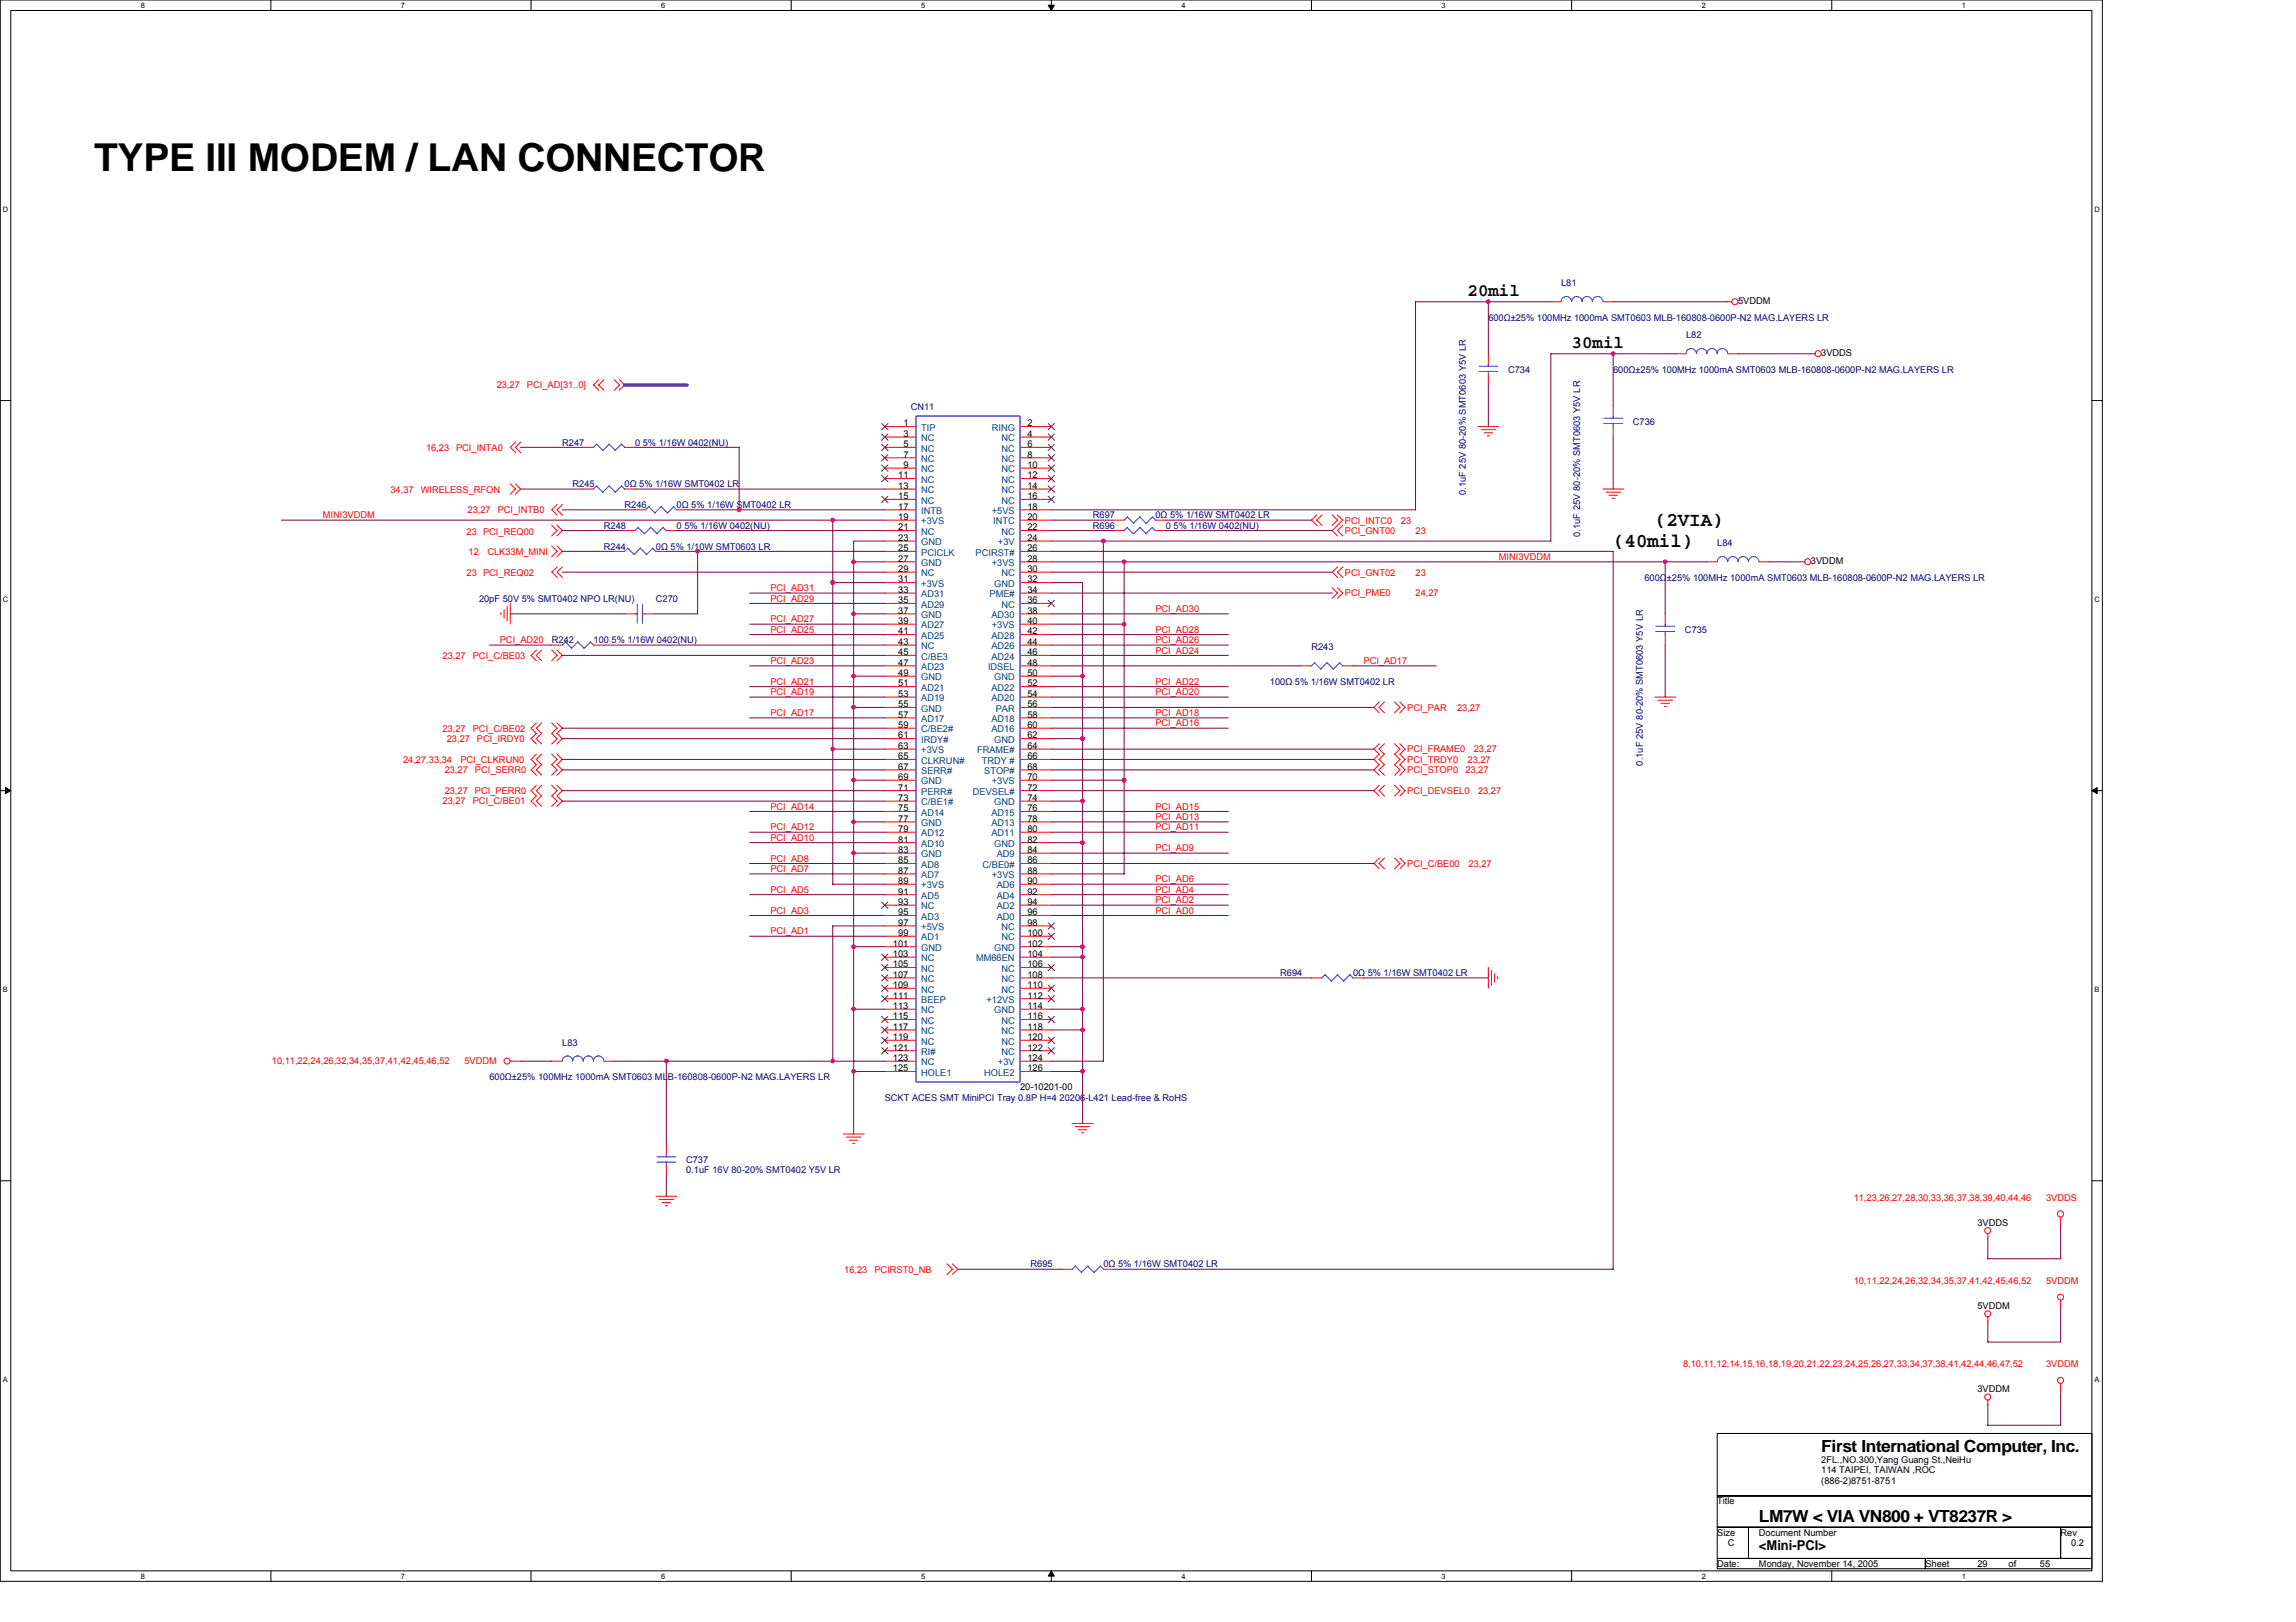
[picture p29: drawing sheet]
<svg xmlns="http://www.w3.org/2000/svg" width="297mm" height="210mm" viewBox="0 0 297 210" stroke-linecap="round" stroke-linejoin="round" font-family="sans-serif">
<defs><g id="words">
<text font-size="5" x="12.2" y="22.1">TYPE III MODEM / LAN CONNECTOR</text>
<g font-size="2.6">
<text x="208.7" y="70.8">(40mil)</text>
<text x="214.1" y="68.1">(2VIA)</text>
</g>
<g font-size="2.3">
<text x="189.9" y="38.3">20mil</text>
<text x="203.3" y="45">30mil</text>
</g>
<g font-size="2.2">
<text x="235.6" y="187.9">First International Computer, Inc.</text>
<text x="227.6" y="197">LM7W &lt; VIA VN800 + VT8237R &gt;</text>
</g>
<text font-size="1.8" x="227.6" y="200.6">&lt;Mini-PCI&gt;</text>
<g font-size="1.2" fill="#000080">
<text x="192.5" y="41.5">600Ω±25% 100MHz 1000mA SMT0603 MLB-160808-0600P-N2 MAG.LAYERS LR</text>
<text x="202" y="37.1">L81</text>
<text x="218.1" y="43.8">L82</text>
<text x="117.8" y="53.1">CN11</text>
<text x="195.1" y="48.2">C734</text>
<text x="208.7" y="48.2">600Ω±25% 100MHz 1000mA SMT0603 MLB-160808-0600P-N2 MAG.LAYERS LR</text>
<text x="72.7" y="57.7">R247</text>
<text x="82.2" y="57.7">0 5% 1/16W 0402(NU)</text>
<text x="211.3" y="54.9">C736</text>
<text x="74.1" y="63">R245</text>
<text x="80.8" y="63">0Ω 5% 1/16W SMT0402 LR</text>
<text x="80.8" y="65.7">R246</text>
<text x="87.5" y="65.7">0Ω 5% 1/16W SMT0402 LR</text>
<text x="189.6" y="64.1" transform="rotate(-90 189.6 64.1)">0.1uF 25V 80-20% SMT0603 Y5V LR</text>
<text x="78.1" y="71.1">R244</text>
<text x="78.1" y="68.4">R248</text>
<text x="84.9" y="71.1">0Ω 5% 1/10W SMT0603 LR</text>
<text x="87.5" y="68.4">0 5% 1/16W 0402(NU)</text>
<text x="141.4" y="68.4">R696</text>
<text x="141.4" y="67.1">R697</text>
<text x="149.5" y="67.1">0Ω 5% 1/16W SMT0402 LR</text>
<text x="150.8" y="68.4">0 5% 1/16W 0402(NU)</text>
<text x="204.4" y="69.5" transform="rotate(-90 204.4 69.5)">0.1uF 25V 80-20% SMT0603 Y5V LR</text>
<text x="222.2" y="70.7">L84</text>
<text x="62" y="77.9">20pF 50V 5% SMT0402 NPO LR(NU)</text>
<text x="84.9" y="77.9">C270</text>
<text x="212.7" y="75.1">600Ω</text>
<text x="215.6" y="75.1">±25% 100MHz 1000mA SMT0603 MLB-160808-0600P-N2 MAG.LAYERS LR</text>
<text x="71.4" y="83.2">R242</text>
<text x="76.8" y="83.2">100 5% 1/16W 0402(NU)</text>
<text x="218" y="81.9">C735</text>
<text x="164.3" y="88.6">100Ω 5% 1/16W SMT0402 LR</text>
<text x="169.7" y="84.2">R243</text>
<text x="212.5" y="99.1" transform="rotate(-90 212.5 99.1)">0.1uF 25V 80-20% SMT0603 Y5V LR</text>
<text x="165.6" y="126.3">R694</text>
<text x="175" y="126.3">0Ω 5% 1/16W SMT0402 LR</text>
<text x="72.7" y="135.3">L83</text>
<text x="63.3" y="139.8">600Ω±25% 100MHz 1000mA SMT0603 MLB-160808-0600P-N2 MAG.LAYERS LR</text>
<text x="114.5" y="142.5">SCKT ACES SMT MiniPCI Tray 0.8P H=4 20206-L421 Lead-free &amp; RoHS</text>
<text x="88.8" y="150.5">C737</text>
<text x="88.8" y="151.7">0.1uF 16V 80-20% SMT0402 Y5V LR</text>
<text x="133.3" y="164">R695</text>
<text x="142.7" y="164">0Ω 5% 1/16W SMT0402 LR</text>
</g>
<g font-size="1.2">
<text x="224.9" y="39.3">5VDDM</text>
<text x="235.6" y="46.1">3VDDS</text>
<text x="116.9" y="55.2">1</text>
<text x="116.9" y="56.5">3</text>
<text x="116.9" y="57.9">5</text>
<text x="116.9" y="59.2">7</text>
<text x="132.9" y="55.2">2</text>
<text x="132.9" y="56.5">4</text>
<text x="132.9" y="57.9">6</text>
<text x="132.9" y="59.2">8</text>
<text x="116.2" y="61.9">11</text>
<text x="116.2" y="63.3">13</text>
<text x="116.2" y="64.6">15</text>
<text x="116.2" y="66">17</text>
<text x="116.9" y="60.6">9</text>
<text x="132.9" y="60.6">10</text>
<text x="132.9" y="61.9">12</text>
<text x="132.9" y="63.3">14</text>
<text x="132.9" y="64.6">16</text>
<text x="132.9" y="66">18</text>
<text x="116.2" y="67.3">19</text>
<text x="116.2" y="68.6">21</text>
<text x="116.2" y="70">23</text>
<text x="116.2" y="71.3">25</text>
<text x="132.9" y="67.3">20</text>
<text x="132.9" y="68.6">22</text>
<text x="132.9" y="70">24</text>
<text x="132.9" y="71.3">26</text>
<text x="116.2" y="72.7">27</text>
<text x="116.2" y="74">29</text>
<text x="116.2" y="75.4">31</text>
<text x="116.2" y="76.7">33</text>
<text x="132.9" y="72.7">28</text>
<text x="132.9" y="74">30</text>
<text x="132.9" y="75.4">32</text>
<text x="132.9" y="76.7">34</text>
<text x="234.3" y="73">3VDDM</text>
<text x="116.2" y="78.1">35</text>
<text x="116.2" y="79.4">37</text>
<text x="116.2" y="80.8">39</text>
<text x="116.2" y="82.1">41</text>
<text x="116.2" y="83.5">43</text>
<text x="132.9" y="78.1">36</text>
<text x="132.9" y="79.4">38</text>
<text x="132.9" y="80.8">40</text>
<text x="132.9" y="82.1">42</text>
<text x="132.9" y="83.5">44</text>
<text x="116.2" y="84.8">45</text>
<text x="116.2" y="86.1">47</text>
<text x="116.2" y="87.5">49</text>
<text x="116.2" y="88.8">51</text>
<text x="132.9" y="84.8">46</text>
<text x="132.9" y="86.1">48</text>
<text x="132.9" y="87.5">50</text>
<text x="132.9" y="88.8">52</text>
<text x="116.2" y="90.2">53</text>
<text x="116.2" y="91.5">55</text>
<text x="116.2" y="92.9">57</text>
<text x="116.2" y="94.2">59</text>
<text x="116.2" y="95.6">61</text>
<text x="132.9" y="90.2">54</text>
<text x="132.9" y="91.5">56</text>
<text x="132.9" y="92.9">58</text>
<text x="132.9" y="94.2">60</text>
<text x="132.9" y="95.6">62</text>
<text x="116.2" y="96.9">63</text>
<text x="116.2" y="98.3">65</text>
<text x="116.2" y="99.6">67</text>
<text x="116.2" y="100.9">69</text>
<text x="132.9" y="96.9">64</text>
<text x="132.9" y="98.3">66</text>
<text x="132.9" y="99.6">68</text>
<text x="132.9" y="100.9">70</text>
<text x="116.2" y="102.3">71</text>
<text x="116.2" y="103.7">73</text>
<text x="116.2" y="105">75</text>
<text x="116.2" y="106.3">77</text>
<text x="116.2" y="107.7">79</text>
<text x="132.9" y="102.3">72</text>
<text x="132.9" y="103.7">74</text>
<text x="132.9" y="105">76</text>
<text x="132.9" y="106.3">78</text>
<text x="132.9" y="107.7">80</text>
<text x="116.2" y="109">81</text>
<text x="116.2" y="110.4">83</text>
<text x="116.2" y="111.7">85</text>
<text x="116.2" y="113.1">87</text>
<text x="132.9" y="109">82</text>
<text x="132.9" y="110.4">84</text>
<text x="132.9" y="111.7">86</text>
<text x="132.9" y="113.1">88</text>
<text x="116.2" y="114.4">89</text>
<text x="116.2" y="115.8">91</text>
<text x="116.2" y="117.1">93</text>
<text x="116.2" y="118.4">95</text>
<text x="116.2" y="119.8">97</text>
<text x="132.9" y="114.4">90</text>
<text x="132.9" y="115.8">92</text>
<text x="132.9" y="117.1">94</text>
<text x="132.9" y="118.4">96</text>
<text x="132.9" y="119.8">98</text>
<text x="115.5" y="122.5">101</text>
<text x="115.5" y="123.8">103</text>
<text x="115.5" y="125.2">105</text>
<text x="116.2" y="121.1">99</text>
<text x="132.9" y="121.1">100</text>
<text x="132.9" y="122.5">102</text>
<text x="132.9" y="123.8">104</text>
<text x="132.9" y="125.2">106</text>
<text x="115.5" y="126.5">107</text>
<text x="115.5" y="127.9">109</text>
<text x="115.5" y="129.2">111</text>
<text x="115.5" y="130.6">113</text>
<text x="115.5" y="131.9">115</text>
<text x="132.9" y="126.5">108</text>
<text x="132.9" y="127.9">110</text>
<text x="132.9" y="129.2">112</text>
<text x="132.9" y="130.6">114</text>
<text x="132.9" y="131.9">116</text>
<text x="115.5" y="133.3">117</text>
<text x="115.5" y="134.6">119</text>
<text x="115.5" y="136">121</text>
<text x="115.5" y="137.3">123</text>
<text x="132.9" y="133.3">118</text>
<text x="132.9" y="134.6">120</text>
<text x="132.9" y="136">122</text>
<text x="132.9" y="137.3">124</text>
<text x="115.5" y="138.6">125</text>
<text x="132" y="141.1">20-10201-00</text>
<text x="132.9" y="138.6">126</text>
<text x="255.8" y="158.6">3VDDS</text>
<text x="255.8" y="169.4">5VDDM</text>
<text x="255.8" y="180.1">3VDDM</text>
<text x="235.6" y="189.3">2FL.,NO.300,Yang Guang St.,NeiHu</text>
<text x="235.6" y="190.6">114 TAIPEI, TAIWAN ,ROC</text>
<text x="222.2" y="194.7">Title</text>
<text x="235.6" y="192">(886-2)8751-8751</text>
<text x="222.2" y="198.7">Size</text>
<text x="222.2" y="202.8">Date:</text>
<text x="223.5" y="200.1">C</text>
<text x="227.6" y="198.7">Document Number</text>
<text x="227.6" y="202.8">Monday, November 14, 2005</text>
<text x="249.1" y="202.8">Sheet</text>
<text x="255.8" y="202.8">29</text>
<text x="259.9" y="202.8">of</text>
<text x="263.9" y="202.8">55</text>
<text x="266.6" y="198.7">Rev</text>
<text x="267.9" y="200.1">0.2</text>
</g>
<g font-size="1.2" fill="#f00">
<text x="64.3" y="50.2">23,27</text>
<text x="68.2" y="50.2">PCI_AD[31..0]</text>
<text x="55.1" y="58.3">16,23</text>
<text x="59" y="58.3">PCI_INTA0</text>
<text x="50.5" y="63.8">34,37</text>
<text x="54.4" y="63.8">WIRELESS_RFON</text>
<text x="41.8" y="67.1">MINI3VDDM</text>
<text x="60.4" y="69.2">23 PCI_REQ00</text>
<text x="60.5" y="66.4">23,27</text>
<text x="60.6" y="71.8">12</text>
<text x="63.1" y="71.8">CLK33M_MINI</text>
<text x="64.4" y="66.4">PCI_INTB0</text>
<text x="174" y="67.8">PCI_INTC0</text>
<text x="174" y="69.1">PCI_GNT00</text>
<text x="181.2" y="67.8">23</text>
<text x="183.1" y="69.1">23</text>
<text x="60.4" y="74.5">23 PCI_REQ02</text>
<text x="99.7" y="76.5">PCI_AD31</text>
<text x="99.7" y="77.9">PCI_AD29</text>
<text x="174" y="74.5">PCI_GNT02</text>
<text x="174" y="77.2">PCI_PME0</text>
<text x="183.1" y="74.5">23</text>
<text x="183.1" y="77.2">24,27</text>
<text x="193.9" y="72.5">MINI3VDDM</text>
<text x="64.7" y="83.2">PCI_AD20</text>
<text x="99.7" y="80.5">PCI_AD27</text>
<text x="99.7" y="81.9">PCI_AD25</text>
<text x="149.5" y="79.2">PCI_AD30</text>
<text x="149.5" y="81.9">PCI_AD28</text>
<text x="149.5" y="83.2">PCI_AD26</text>
<text x="57.3" y="85.2">23,27</text>
<text x="61.2" y="85.2">PCI_C/BE03</text>
<text x="99.7" y="85.9">PCI_AD23</text>
<text x="99.7" y="88.6">PCI_AD21</text>
<text x="99.7" y="90">PCI_AD19</text>
<text x="149.5" y="84.6">PCI_AD24</text>
<text x="149.5" y="88.6">PCI_AD22</text>
<text x="149.5" y="90">PCI_AD20</text>
<text x="176.4" y="85.9">PCI_AD17</text>
<text x="57.3" y="94.7">23,27</text>
<text x="61.2" y="94.7">PCI_C/BE02</text>
<text x="99.7" y="92.6">PCI_AD17</text>
<text x="149.5" y="92.6">PCI_AD18</text>
<text x="149.5" y="94">PCI_AD16</text>
<text x="182.1" y="92">PCI_PAR</text>
<text x="188.5" y="92">23,27</text>
<text x="52.2" y="98.7">24,27,33,34</text>
<text x="57.5" y="100.1">23,27</text>
<text x="57.8" y="96">23,27</text>
<text x="59.6" y="98.7">PCI_CLKRUN0</text>
<text x="61.4" y="100.1">PCI_SERR0</text>
<text x="61.7" y="96">PCI_IRDY0</text>
<text x="182.1" y="100.1">PCI_STOP0</text>
<text x="182.1" y="98.7">PCI_TRDY0</text>
<text x="182.1" y="97.4">PCI_FRAME0</text>
<text x="189.6" y="100.1">23,27</text>
<text x="189.9" y="98.7">23,27</text>
<text x="190.7" y="97.4">23,27</text>
<text x="57.3" y="104.1">23,27</text>
<text x="57.5" y="102.7">23,27</text>
<text x="61.2" y="104.1">PCI_C/BE01</text>
<text x="61.4" y="102.7">PCI_PERR0</text>
<text x="99.7" y="104.8">PCI_AD14</text>
<text x="99.7" y="107.5">PCI_AD12</text>
<text x="149.5" y="106.1">PCI_AD13</text>
<text x="149.5" y="107.5">PCI_AD11</text>
<text x="149.5" y="104.8">PCI_AD15</text>
<text x="182.1" y="102.7">PCI_DEVSEL0</text>
<text x="191.2" y="102.7">23,27</text>
<text x="99.7" y="111.5">PCI_AD8</text>
<text x="99.7" y="112.8">PCI_AD7</text>
<text x="99.7" y="108.8">PCI_AD10</text>
<text x="149.5" y="110.2">PCI_AD9</text>
<text x="182.1" y="112.2">PCI_C/BE00</text>
<text x="190" y="112.2">23,27</text>
<text x="99.7" y="115.5">PCI_AD5</text>
<text x="99.7" y="118.2">PCI_AD3</text>
<text x="149.5" y="118.2">PCI_AD0</text>
<text x="149.5" y="114.2">PCI_AD6</text>
<text x="149.5" y="116.9">PCI_AD2</text>
<text x="149.5" y="115.5">PCI_AD4</text>
<text x="99.7" y="120.9">PCI_AD1</text>
<text x="35.2" y="137.8">10,11,22,24,26,32,34,35,37,41,42,45,46,52</text>
<text x="60.1" y="137.8">5VDDM</text>
<text x="239.8" y="155.4">11,23,26,27,28,30,33,36,37,38,39,40,44,46</text>
<text x="264.7" y="155.4">3VDDS</text>
<text x="109.2" y="164.7">16,23</text>
<text x="113.1" y="164.7">PCIRST0_NB</text>
<text x="239.8" y="166.2">10,11,22,24,26,32,34,35,37,41,42,45,46,52</text>
<text x="264.7" y="166.2">5VDDM</text>
<text x="217.7" y="176.9">8,10,11,12,14,15,16,18,19,20,21,22,23,24,25,26,27,33,34,37,38,41,42,44,46,47,52</text>
<text x="264.7" y="176.9">3VDDM</text>
</g>
<g font-size="1.2" fill="#004080">
<text x="119.2" y="55.8">TIP</text>
<text x="119.2" y="57.1">NC</text>
<text x="119.2" y="58.4">NC</text>
<text x="119.2" y="59.8">NC</text>
<text x="128.3" y="55.8">RING</text>
<text x="129.6" y="57.1">NC</text>
<text x="129.6" y="58.4">NC</text>
<text x="129.6" y="59.8">NC</text>
<text x="119.2" y="61.1">NC</text>
<text x="119.2" y="62.5">NC</text>
<text x="119.2" y="63.8">NC</text>
<text x="119.2" y="65.2">NC</text>
<text x="129.6" y="61.1">NC</text>
<text x="129.6" y="62.5">NC</text>
<text x="129.6" y="63.8">NC</text>
<text x="129.6" y="65.2">NC</text>
<text x="119.2" y="66.5">INTB</text>
<text x="119.2" y="67.9">+3VS</text>
<text x="119.2" y="69.2">NC</text>
<text x="119.2" y="70.6">GND</text>
<text x="119.2" y="71.9">PCICLK</text>
<text x="126.2" y="71.9">PCIRST#</text>
<text x="128.3" y="66.5">+5VS</text>
<text x="128.5" y="67.9">INTC</text>
<text x="129.1" y="70.6">+3V</text>
<text x="129.6" y="69.2">NC</text>
<text x="119.2" y="73.3">GND</text>
<text x="119.2" y="74.6">NC</text>
<text x="119.2" y="75.9">+3VS</text>
<text x="119.2" y="77.3">AD31</text>
<text x="128" y="77.3">PME#</text>
<text x="128.3" y="73.3">+3VS</text>
<text x="128.6" y="75.9">GND</text>
<text x="129.6" y="74.6">NC</text>
<text x="119.2" y="78.6">AD29</text>
<text x="119.2" y="80">GND</text>
<text x="119.2" y="81.3">AD27</text>
<text x="119.2" y="82.7">AD25</text>
<text x="128.3" y="80">AD30</text>
<text x="128.3" y="82.7">AD28</text>
<text x="128.3" y="81.3">+3VS</text>
<text x="129.6" y="78.6">NC</text>
<text x="119.2" y="84">NC</text>
<text x="119.2" y="85.4">C/BE3</text>
<text x="119.2" y="86.7">AD23</text>
<text x="119.2" y="88.1">GND</text>
<text x="119.2" y="89.4">AD21</text>
<text x="127.8" y="86.7">IDSEL</text>
<text x="128.3" y="89.4">AD22</text>
<text x="128.3" y="84">AD26</text>
<text x="128.3" y="85.4">AD24</text>
<text x="128.6" y="88.1">GND</text>
<text x="119.2" y="90.8">AD19</text>
<text x="119.2" y="92.1">GND</text>
<text x="119.2" y="93.5">AD17</text>
<text x="119.2" y="94.8">C/BE2#</text>
<text x="128.3" y="90.8">AD20</text>
<text x="128.3" y="93.5">AD18</text>
<text x="128.3" y="94.8">AD16</text>
<text x="128.8" y="92.1">PAR</text>
<text x="119.2" y="96.1">IRDY#</text>
<text x="119.2" y="97.5">+3VS</text>
<text x="119.2" y="98.8">CLKRUN#</text>
<text x="119.2" y="100.2">SERR#</text>
<text x="119.2" y="101.5">GND</text>
<text x="126.4" y="97.5">FRAME#</text>
<text x="127" y="98.8">TRDY #</text>
<text x="127.3" y="100.2">STOP#</text>
<text x="128.3" y="101.5">+3VS</text>
<text x="128.6" y="96.1">GND</text>
<text x="119.2" y="102.9">PERR#</text>
<text x="119.2" y="104.2">C/BE1#</text>
<text x="119.2" y="105.6">AD14</text>
<text x="119.2" y="106.9">GND</text>
<text x="125.9" y="102.9">DEVSEL#</text>
<text x="128.3" y="105.6">AD15</text>
<text x="128.3" y="106.9">AD13</text>
<text x="128.6" y="104.2">GND</text>
<text x="119.2" y="108.2">AD12</text>
<text x="119.2" y="109.6">AD10</text>
<text x="119.2" y="111">GND</text>
<text x="119.2" y="112.3">AD8</text>
<text x="119.2" y="113.6">AD7</text>
<text x="127.1" y="112.3">C/BE0#</text>
<text x="128.3" y="108.2">AD11</text>
<text x="128.3" y="113.6">+3VS</text>
<text x="128.6" y="109.6">GND</text>
<text x="128.9" y="111">AD9</text>
<text x="119.2" y="115">+3VS</text>
<text x="119.2" y="116.3">AD5</text>
<text x="119.2" y="117.7">NC</text>
<text x="119.2" y="119">AD3</text>
<text x="128.9" y="115">AD6</text>
<text x="128.9" y="116.3">AD4</text>
<text x="128.9" y="117.7">AD2</text>
<text x="128.9" y="119">AD0</text>
<text x="119.2" y="120.4">+5VS</text>
<text x="119.2" y="121.7">AD1</text>
<text x="119.2" y="123.1">GND</text>
<text x="119.2" y="124.4">NC</text>
<text x="119.2" y="125.8">NC</text>
<text x="126.3" y="124.4">MM66EN</text>
<text x="128.6" y="123.1">GND</text>
<text x="129.6" y="120.4">NC</text>
<text x="129.6" y="121.7">NC</text>
<text x="129.6" y="125.8">NC</text>
<text x="119.2" y="127.1">NC</text>
<text x="119.2" y="128.4">NC</text>
<text x="119.2" y="129.8">BEEP</text>
<text x="119.2" y="131.1">NC</text>
<text x="127.6" y="129.8">+12VS</text>
<text x="128.6" y="131.2">GND</text>
<text x="129.6" y="127.1">NC</text>
<text x="129.6" y="128.4">NC</text>
<text x="119.2" y="132.5">NC</text>
<text x="119.2" y="133.8">NC</text>
<text x="119.2" y="135.2">NC</text>
<text x="119.2" y="136.5">RI#</text>
<text x="119.2" y="137.9">NC</text>
<text x="129.1" y="137.9">+3V</text>
<text x="129.6" y="132.5">NC</text>
<text x="129.6" y="133.8">NC</text>
<text x="129.6" y="135.2">NC</text>
<text x="129.6" y="136.5">NC</text>
<text x="119.2" y="139.2">HOLE1</text>
<text x="127.3" y="139.2">HOLE2</text>
</g>
<g font-size="1">
<text x="18.2" y="1">8</text>
<text x="51.9" y="1">7</text>
<text x="85.5" y="1">6</text>
<text x="119.2" y="1">5</text>
<text x="152.8" y="1">4</text>
<text x="186.5" y="1">3</text>
<text x="220.2" y="1">2</text>
<text x="253.8" y="1">1</text>
<text x=".4" y="27.4">D</text>
<text x="271" y="27.4">D</text>
<text x=".4" y="77.9">C</text>
<text x="271" y="77.9">C</text>
<text x=".4" y="128.4">B</text>
<text x="271" y="128.4">B</text>
<text x=".4" y="178.9">A</text>
<text x="271" y="178.9">A</text>
<text x="18.2" y="204.3">8</text>
<text x="51.9" y="204.3">7</text>
<text x="85.5" y="204.3">6</text>
<text x="119.2" y="204.3">5</text>
<text x="152.8" y="204.3">4</text>
<text x="186.5" y="204.3">3</text>
<text x="220.2" y="204.3">2</text>
<text x="253.8" y="204.3">1</text>
</g>
</g></defs>
<path d="M0 0h272v204.6h-272zM1.4 1.4h269.2v201.9h-269.2z" fill="none" stroke="#000" stroke-width=".13"/>
<g fill="#fff">
<path d="M18.2 .1h.6v1.1h-.6z"/>
<path d="M18.2 203.4h.6v1.1h-.6z"/>
</g>
<path d="M35 0v1.4M35 203.3v1.3" fill="none" stroke="#000" stroke-width=".13"/>
<g fill="#fff">
<path d="M51.9 .1h.5v1.1h-.5z"/>
<path d="M51.9 203.4h.5v1.1h-.5z"/>
</g>
<path d="M68.7 0v1.4M68.7 203.3v1.3" fill="none" stroke="#000" stroke-width=".13"/>
<g fill="#fff">
<path d="M85.5 .1h.6v1.1h-.6z"/>
<path d="M85.5 203.4h.6v1.1h-.6z"/>
</g>
<path d="M102.4 0v1.4M102.4 203.3v1.3" fill="none" stroke="#000" stroke-width=".13"/>
<g fill="#fff">
<path d="M119.2 .1h.5v1.1h-.5z"/>
<path d="M119.2 203.4h.5v1.1h-.5z"/>
</g>
<path d="M136 0v1.4M136 203.3v1.3" fill="none" stroke="#000" stroke-width=".13"/>
<path d="M135.6 .7h.8l-.4 .7zM136 203.3l.4 .7h-.8z" fill="#000" stroke="#000" stroke-width=".13"/>
<g fill="#fff">
<path d="M152.8 .1h.6v1.1h-.6z"/>
<path d="M152.8 203.4h.6v1.1h-.6z"/>
</g>
<path d="M169.7 0v1.4M169.7 203.3v1.3" fill="none" stroke="#000" stroke-width=".13"/>
<g fill="#fff">
<path d="M186.5 .1h.5v1.1h-.5z"/>
<path d="M186.5 203.4h.5v1.1h-.5z"/>
</g>
<path d="M203.3 0v1.4M203.3 203.3v1.3" fill="none" stroke="#000" stroke-width=".13"/>
<g fill="#fff">
<path d="M220.2 .1h.5v1.1h-.5z"/>
<path d="M220.2 203.4h.5v1.1h-.5z"/>
</g>
<path d="M237 0v1.4M237 203.3v1.3" fill="none" stroke="#000" stroke-width=".13"/>
<g fill="#fff">
<path d="M253.8 .1h.5v1.1h-.5z"/>
<path d="M253.8 203.4h.5v1.1h-.5z"/>
<path d="M.4 26.6h.7v1h-.7z"/>
<path d="M271 26.6h.6v1h-.6z"/>
<path d="M.4 77.1h.7v1h-.7z"/>
<path d="M271 77.1h.6v1h-.6z"/>
</g>
<path d="M0 51.8h1.4M270.6 51.8h1.4" fill="none" stroke="#000" stroke-width=".13"/>
<g fill="#fff">
<path d="M.4 127.6h.6v1h-.6z"/>
<path d="M271 127.6h.6v1h-.6z"/>
</g>
<path d="M0 102.3h1.4M270.6 102.3h1.4" fill="none" stroke="#000" stroke-width=".13"/>
<path d="M.7 101.9l.7 .4-.7 .4zM270.6 102.3l.7-.4v.8z" fill="#000" stroke="#000" stroke-width=".13"/>
<g fill="#fff">
<path d="M.4 178h.6v1.1h-.6z"/>
<path d="M271 178h.6v1.1h-.6z"/>
</g>
<path d="M0 152.8h1.4M270.6 152.8h1.4M222.2 185.5h48.4v8.1h-48.4zM222.2 193.6h48.4v4h-48.4zM222.2 197.6h4v4.1h-4zM226.2 197.6h40.4v4.1h-40.4zM266.6 197.6h4v4.1h-4zM222.2 201.7h26.9v1.3h-26.9zM249.1 201.7h21.5v1.3h-21.5z" fill="none" stroke="#000" stroke-width=".13"/>
<g fill="none" stroke="#f00" stroke-width=".13">
<path d="M200.6 39.1h1.4M207.4 39.1h1.3M223.5 39.1h.5M66.7 57.2l-.7 .7 .7 .7M67.4 57.2l-.7 .7 .7 .7M75.4 57.9h1.4M77.5 49.1l-.7 .7 .7 .7M78.1 49.1l-.7 .7 .7 .7M79.5 49.1l.7 .7-.7 .7M80.1 49.1l.7 .7-.7 .7M80.8 57.9h1.4M114.5 55.2h4"/>
<path d="M114.5 56.6h4M114.5 57.9h4M114.5 59.2h4M132 55.2h4M132 56.6h4M132 57.9h4M132 59.2h4M191.2 55.2h2.7M191.6 55.6h1.9M192 56h1.1M192.4 56.4h.3M192.5 45.8v1.3"/>
<path d="M192.5 48.5v1.3M208.7 52.5v1.3M208.7 55.2v1.4M216.8 45.8h1.3M223.5 45.8h1.4M234.3 45.8h.5M64.8 79.3v.3M65.2 78.9v1.1M65.6 78.5v1.9M66 62.6l.7 .7-.7 .7M66 78.1v2.7M66.7 62.6l.6 .7-.6 .7"/>
<path d="M71.4 70.7l.7 .7-.7 .7M71.4 68l.7 .7-.7 .7M72 70.7l.7 .7-.7 .7M72 68l.7 .7-.7 .7M72.1 73.4l-.7 .6 .7 .7M72.1 65.3l-.7 .7 .7 .7M72.8 73.4l-.7 .6 .7 .7M72.8 65.3l-.7 .7 .7 .7M75.4 63.3h1.4M79.5 71.4h1.3M80.8 63.3h1.4M80.8 68.7h1.4"/>
<path d="M80.8 79.4h1.4M82.2 66h1.3M83.5 79.4h1.4M84.9 71.4h1.3M86.2 68.7h1.3M87.5 66h1.4M114.5 63.3h4M114.5 72.7h4M114.5 71.4h4M114.5 60.6h4M114.5 61.9h4M114.5 64.6h4"/>
<path d="M114.5 66h4M114.5 67.3h4M114.5 68.7h4M114.5 70h4M114.5 74h4M114.5 75.4h4M114.5 76.8h4M114.5 78.1h4M114.5 79.4h4M132 63.3h4M132 72.7h4M132 71.4h4"/>
<path d="M132 60.6h4M132 61.9h4M132 64.6h4M132 66h4M132 67.3h4M132 68.7h4M132 70h4M132 74h4M132 75.4h4M132 76.8h4M132 78.1h4M132 79.4h4"/>
<path d="M144.1 67.3h1.3M144.1 68.7h1.3M149.5 67.3h1.3M149.5 68.7h1.3M170.4 66.6l-.7 .7 .7 .7M171 66.6l-.7 .7 .7 .7M172.3 66.6l.7 .7-.7 .7M172.3 76.1l.7 .7-.7 .6M173 66.6l.7 .7-1.3 1.4 .7 .7M173 76.1l.7 .7-.7 .6M173.1 73.4l-.7 .6 .7 .7M173.7 73.4l-.7 .6 .7 .7"/>
<path d="M173.7 68l-.7 .7 .7 .7M207.4 63.3h2.7M207.8 63.7h1.9M208.1 64.1h1.2M208.6 64.5h.3M215.4 79.4v1.4M220.8 72.7h1.4M227.6 72.7h1.3M232.9 72.7h.6M69.4 97.6l-.7 .7 .7 .7M69.4 84.1l-.7 .7 .7 .7M69.4 93.6l-.7 .6 .7 .7"/>
<path d="M69.4 94.9l-.7 .7 .7 .7M69.4 98.9l-.7 .7 .7 .7M70.1 98.9l-.7 .7 .7 .7M70.1 84.1l-.7 .7 .7 .7M70.1 94.9l-.7 .7 .7 .7M70.1 97.6l-.7 .7 .7 .7M70.1 93.6l-.7 .6 .7 .7M71.4 98.9l.7 .7-.7 .7M71.4 84.1l.7 .7-.7 .7M71.4 97.6l.7 .7-.7 .7M71.4 94.9l.7 .7-.7 .7M71.4 93.6l.7 .6-.7 .7"/>
<path d="M71.4 83.5h1.3M72 97.6l.7 .7-.7 .7M72 84.1l.7 .7-.7 .7M72 93.6l.7 .6-.7 .7M72 98.9l.7 .7-.7 .7M72 94.9l.7 .7-.7 .7M76.8 83.5h1.3M114.5 90.2h4M114.5 80.8h4M114.5 82.1h4M114.5 83.5h4M114.5 84.8h4"/>
<path d="M114.5 86.2h4M114.5 87.5h4M114.5 88.9h4M114.5 91.5h4M114.5 92.9h4M114.5 94.2h4M114.5 95.6h4M114.5 96.9h4M114.5 98.3h4M114.5 99.6h4M132 90.2h4M132 80.8h4"/>
<path d="M132 82.1h4M132 83.5h4M132 84.8h4M132 86.2h4M132 87.5h4M132 88.9h4M132 91.5h4M132 92.9h4M132 94.2h4M132 95.6h4M132 96.9h4M132 98.3h4"/>
<path d="M132 99.6h4M168.3 86.2h1.4M173.7 86.2h1.3M178.4 90.8l-.6 .7 .6 .7M178.4 98.9l-.6 .7 .6 .7M178.4 97.6l-.6 .7 .6 .7M178.4 96.2l-.6 .7 .6 .7M179.1 90.8l-.7 .7 .7 .7M179.1 98.9l-.7 .7 .7 .7M179.1 97.6l-.7 .7 .7 .7M179.1 96.2l-.7 .7 .7 .7M180.4 90.8l.7 .7-.7 .7"/>
<path d="M180.4 98.9l.7 .7-.7 .7M180.4 97.6l.7 .7-.7 .7M180.4 96.2l.7 .7-.7 .7M181.1 90.8l.7 .7-.7 .7M181.1 98.9l.7 .7-.7 .7M181.1 97.6l.7 .7-.7 .7M181.1 96.2l.7 .7-.7 .7M214.1 90.2h2.7M214.5 90.6h1.9M214.9 91h1.1M215.3 91.4h.3M215.4 82.1v1.4"/>
<path d="M69.4 101.6l-.7 .7 .7 .7M69.4 103l-.7 .7 .7 .7M70.1 101.6l-.7 .7 .7 .7M70.1 103l-.7 .7 .7 .7M71.4 101.6l.7 .7-.7 .7M71.4 103l.7 .7-.7 .7M72 101.6l.7 .7-.7 .7M72 103l.7 .7-.7 .7M114.5 101h4M114.5 102.3h4M114.5 103.7h4M114.5 105h4"/>
<path d="M114.5 106.4h4M114.5 107.7h4M114.5 109.1h4M114.5 110.4h4M114.5 111.7h4M114.5 113.1h4M114.5 114.4h4M114.5 115.8h4M114.5 117.1h4M114.5 118.5h4M114.5 119.8h4M132 101h4"/>
<path d="M132 102.3h4M132 103.7h4M132 105h4M132 106.4h4M132 107.7h4M132 109.1h4M132 110.4h4M132 111.7h4M132 113.1h4M132 114.4h4M132 115.8h4M132 117.1h4"/>
<path d="M132 118.5h4M132 119.8h4M178.4 101.6l-.6 .7 .6 .7M178.4 111l-.6 .7 .6 .7M179.1 101.6l-.7 .7 .7 .7M179.1 111l-.7 .7 .7 .7M180.4 101.6l.7 .7-.7 .7M180.4 111l.7 .7-.7 .7M181.1 101.6l.7 .7-.7 .7M181.1 111l.7 .7-.7 .7M66 137.3h1.3M71.4 137.3h1.3"/>
<path d="M78.1 137.3h1.4M114.5 137.3h4M114.5 121.2h4M114.5 122.5h4M114.5 123.9h4M114.5 125.2h4M114.5 126.6h4M114.5 127.9h4M114.5 129.2h4M114.5 130.6h4M114.5 131.9h4M114.5 133.3h4"/>
<path d="M114.5 134.6h4M114.5 136h4M114.5 138.7h4M132 137.3h4M132 121.2h4M132 122.5h4M132 123.9h4M132 125.2h4M132 126.6h4M132 127.9h4M132 129.2h4M132 130.6h4"/>
<path d="M132 131.9h4M132 133.3h4M132 134.6h4M132 136h4M132 138.7h4M169.7 126.6h1.3M175 126.6h1.4M192.5 125.2v2.7M193 125.6v1.9M193.4 126v1.1M193.8 126.4v.3M84.9 154.8h2.7"/>
<path d="M85.3 155.2h1.9M85.6 155.6h1.1M86.1 156h.3M86.2 148.1v1.3M86.2 150.8v1.3M109.1 146.7h2.7M109.5 147.2h1.9M109.9 147.6h1.1M110.3 148h.3M138.7 145.4h2.7M139.1 145.8h1.9M139.5 146.2h1.1"/>
<path d="M139.9 146.6h.3M257.2 159.7v.5M266.6 157.5v1.4M122.5 163.6l.7 .7-.7 .6M123.2 163.6l.7 .7-.7 .6M137.4 164.3h1.3M142.7 164.3h1.4M257.2 170.4v.6M266.6 168.3v1.3M266.6 179v1.4M257.2 181.2v.6"/>
<circle cx="224.5" cy="39" r=".4"/>
<circle cx="235.2" cy="45.8" r=".39"/>
<circle cx="233.9" cy="72.7" r=".39"/>
<circle cx="65.6" cy="137.3" r=".39"/>
<circle cx="257.2" cy="159.2" r=".39"/>
<circle cx="266.6" cy="157.1" r=".4"/>
<circle cx="257.2" cy="170" r=".39"/>
<circle cx="266.6" cy="178.6" r=".39"/>
<circle cx="266.6" cy="167.9" r=".39"/>
<circle cx="257.2" cy="180.8" r=".39"/>
</g>
<g fill="none" stroke="#00f" stroke-width=".13">
<path d="M202 39a.68 .68 0 0 1 .6-.6 .68 .68 0 0 1 .7 .6 .68 .68 0 0 1 .7-.6 .68 .68 0 0 1 .7 .6 .67 .67 0 0 1 .6-.6 .67 .67 0 0 1 .7 .6 .68 .68 0 0 1 .7-.6 .68 .68 0 0 1 .7 .6M76.8 57.9l.4-.4 .8 .8M78.8 57.5l.8 .8M78.8 57.5l-.8 .8M80.4 57.5l.4 .4M80.4 57.5l-.8 .8M118.5 53.8h13.5v86.2h-13.5zM191.3 48.1h2.5M191.3 47.4h2.5M192.5 47.1v.3M192.5 48v.5M207.5 54.8h2.4"/>
<path d="M207.5 54.1h2.4M208.7 53.8v.3M208.7 54.8v.4M218.1 45.8a.67 .67 0 0 1 .7-.7 .67 .67 0 0 1 .7 .7 .68 .68 0 0 1 .7-.7 .68 .68 0 0 1 .6 .7 .67 .67 0 0 1 .7-.7 .67 .67 0 0 1 .7 .7 .68 .68 0 0 1 .6-.7 .68 .68 0 0 1 .7 .7M76.8 63.3l.4-.4 .8 .8M78.8 62.9l.8 .8M78.8 62.9l-.8 .8M80.4 62.9l.4 .4M80.4 62.9l-.8 .8M81.2 70.9l-.4 .5M82.2 79.4h.3M82.4 78.2v2.4"/>
<path d="M82.6 68.3l.8 .8M82.6 68.2l-.4 .5M82.8 71l.9 .8M82.9 70.9l-.8 .9-.9-.8M83.1 79.4h.4M83.1 78.2v2.4M83.5 66l.4-.4 .8 .8M84.2 68.3l.8 .8M84.2 68.2l-.8 .9M84.5 71l.4 .4M84.5 70.9l-.9 .9M84.7 66.4l.9-.8 .8 .8"/>
<path d="M85.8 68.3l.4 .4M85.8 68.2l-.8 .9M87.1 65.6l.5 .4M87.2 65.6l-.9 .8M145.8 68.3l.9 .8M145.8 66.9l.9 .8M145.9 68.2l-.5 .5M145.9 66.9l-.5 .4M147.5 68.3l.8 .8M147.5 66.9l.8 .8M147.5 68.2l-.9 .9M147.5 66.9l-.9 .8"/>
<path d="M149.1 68.3l.4 .4M149.1 66.9l.4 .4M149.1 68.2l-.8 .9M149.1 66.9l-.8 .8M222.2 72.7a.68 .68 0 0 1 .6-.7 .68 .68 0 0 1 .7 .7 .68 .68 0 0 1 .7-.7 .68 .68 0 0 1 .7 .7 .67 .67 0 0 1 .6-.7 .67 .67 0 0 1 .7 .7 .68 .68 0 0 1 .7-.7 .68 .68 0 0 1 .7 .7M73.2 83.1l-.5 .4M74.8 83.1l.8 .8M74.8 83.1l-.8 .8-.9-.8M76.4 83.1l.4 .4M76.4 83.1l-.8 .8M170.1 85.8l.8 .8M170.1 85.7l-.4 .5"/>
<path d="M171.7 85.7l-.8 .9M173.3 85.8l.4 .4M173.3 85.7l-.8 .9-.8-.8M214.2 81.7h2.5M214.2 81h2.5M215.4 80.8v.3M215.4 81.7v.4M72.7 137.3a.67 .67 0 0 1 .7-.6 .67 .67 0 0 1 .7 .6 .68 .68 0 0 1 .7-.6 .68 .68 0 0 1 .6 .6 .68 .68 0 0 1 .7-.6 .68 .68 0 0 1 .7 .6 .67 .67 0 0 1 .7-.6 .67 .67 0 0 1 .6 .6M171.4 126.2l.9 .8M171.4 126.1l-.4 .5M173 126.2l.9 .8M173.1 126.1l-.9 .9"/>
<path d="M175.1 126.6l-.4-.5-.9 .9M85 150.4h2.4M85 149.7h2.4M86.2 149.4v.3M86.2 150.4v.4M139.1 163.9l.8 .8M139.1 163.8l-.4 .5M140.7 163.9l.9 .8M140.8 163.8l-.9 .9M142.3 163.9l.5 .4M142.4 163.8l-.9 .9"/>
</g>
<g fill="none" stroke="#804000" stroke-width=".13">
<path d="M114.1 54.8l.8 .8M114.1 56.2l.8 .8M114.1 57.5l.8 .8M114.1 58.8l.8 .9M114.9 54.8l-.9 .8M114.9 56.2l-.9 .8M114.9 57.5l-.9 .8M114.9 58.8l-.9 .9M135.6 54.8l.8 .8M135.6 56.2l.8 .8M135.6 57.5l.8 .8M135.6 58.8l.8 .9"/>
<path d="M136.4 54.8l-.8 .8M136.4 56.2l-.8 .8M136.4 57.5l-.8 .8M136.4 58.8l-.8 .9M114.1 60.2l.8 .8M114.1 61.5l.8 .9M114.1 64.2l.8 .8M114.9 60.2l-.9 .8M114.9 61.5l-.9 .9M114.9 64.2l-.9 .8M135.6 60.2l.8 .8M135.6 61.5l.8 .9"/>
<path d="M135.6 62.9l.8 .8M135.6 64.2l.8 .8M135.6 77.7l.8 .8M136.4 60.2l-.8 .8M136.4 61.5l-.8 .9M136.4 62.9l-.8 .8M136.4 64.2l-.8 .8M136.4 77.7l-.8 .8M114.1 116.7l.8 .9M114.9 116.7l-.9 .9M135.6 119.4l.8 .8M136.4 119.4l-.8 .8"/>
<path d="M114.1 123.5l.8 .8M114.1 124.8l.8 .8M114.1 126.2l.8 .8M114.1 127.5l.8 .8M114.1 128.8l.8 .9M114.1 131.5l.8 .9M114.1 132.9l.8 .8M114.1 134.2l.8 .8M114.1 135.6l.8 .8M114.9 123.5l-.9 .8M114.9 124.8l-.9 .8M114.9 126.2l-.9 .8"/>
<path d="M114.9 127.5l-.9 .8M114.9 128.8l-.9 .9M114.9 131.5l-.9 .9M114.9 132.9l-.9 .8M114.9 134.2l-.9 .8M114.9 135.6l-.9 .8M135.6 120.8l.8 .8M135.6 124.8l.8 .8M135.6 127.5l.8 .8M135.6 128.8l.8 .9M135.6 131.5l.8 .9M135.6 134.2l.8 .8"/>
<path d="M135.6 135.6l.8 .8M136.4 120.8l-.8 .8M136.4 124.8l-.8 .8M136.4 127.5l-.8 .8M136.4 128.8l-.8 .9M136.4 131.5l-.8 .9M136.4 134.2l-.8 .8M136.4 135.6l-.8 .8"/>
</g>
<path d="M80.8 49.8h8.1" fill="none" stroke="#00f" stroke-width=".4"/>
<g fill="none" stroke="#800040" stroke-width=".13">
<path d="M192.5 39.1v6.7M200.7 39.1h-17.6v26.9M208.7 39.1h14.8M67.3 57.9h8.1M82.1 57.9h13.5M95.6 57.9v8.1M192.5 49.8v5.4M200.6 45.8v24.2M200.6 45.8h16.2M208.7 45.8v6.7M208.7 56.6v6.7M224.8 45.8h9.5"/>
<path d="M36.4 67.3h78.1M66 79.4h14.8M67.3 63.3h8.1M72.7 71.4h6.8M72.7 68.7h8.1M72.7 74h41.8M72.7 66h9.5M82.1 63.3h32.4M84.9 79.4h5.4M86.2 71.4h28.3M87.5 68.7h27M88.9 66h25.6"/>
<path d="M90.3 71.3v8.1M97 76.8h17.5M97 78.1h17.5M107.7 75.4h6.8M107.7 67.3v47.1M110.4 79.4h4.1M110.4 72.7h4.1M114.5 70h-4.1v76.8M136 79.4h22.9M136 74h36.4M136 72.7h84.8M136 75.4h4.1"/>
<path d="M136 76.8h36.4M136 71.4h72.7v92.9M136 67.3h8.1M136 70h64.7M136 66h47.2M136 68.7h8.1M140.1 75.4v70M142.7 70v67.4M145.4 72.7l.1 40.4h-9.5M150.8 67.3h18.9M150.8 68.7h21.6M215.4 72.7v6.8"/>
<path d="M228.9 72.7h4M63.3 83.5h8.1M72.7 84.8h41.8M72.7 99.6h41.8M72.7 98.3h41.8M72.7 95.6h41.8M72.7 94.2h41.8M78.1 83.5h36.4M97 92.9h17.5M97 82.1h17.5M97 86.2h17.5M97 80.8h17.5"/>
<path d="M97 88.9h17.5M97 90.2h17.5M107.7 96.9h6.8M110.4 91.5h4.1M110.4 87.5h4.1M136 91.5h41.8M136 92.9h22.9M136 82.1h22.9M136 86.2h32.3M136 80.8h9.5M136 84.8h22.9M136 96.9h41.8"/>
<path d="M136 83.5h22.9M136 88.9h22.9M136 99.6h41.8M136 98.3h41.8M136 95.6h4.1M136 90.2h22.9M136 87.5h4.1M136 94.2h22.9M175 86.2h10.8M215.4 83.5v6.7M72.7 102.3h41.8M72.7 103.7h41.8"/>
<path d="M97 111.7h17.5M97 107.7h17.5M97 118.5h17.5M97 113.1h17.5M97 109.1h17.5M97 105h17.5M97 115.8h17.5M107.7 114.4h6.8M110.2 106.4h4.3M110.2 101h4.3M110.4 110.4h4.1M114.5 119.8h-6.8v17.6"/>
<path d="M136 102.3h41.8M136 114.4h22.9M136 111.7h41.8M136 106.4h22.9M136 107.7h22.9M136 118.5h22.9M136 103.7h4.1M136 109.1h4.1M136 117.1h22.9M136 105h22.9M136 115.8h22.9M136 110.4h22.9"/>
<path d="M136 101h9.5M67.3 137.3h4.1M79.5 137.3h35M86.2 137.3v10.8M97 121.2h17.5M110.4 122.5h4.1M110.4 138.7h4.1M110.4 130.6h4.1M136 122.5h4.1M136 123.9h4.1M136 137.3h6.8M136 138.7h4.1"/>
<path d="M136 133.3h4.1M136 126.6h33.7M136 130.6h4.1M176.4 126.6h16.2M86.2 152.1v2.7M266.6 158.8v4.1h-9.4v-2.7M123.9 164.3h13.5M144.1 164.3h64.6M266.6 169.6v4.1h-9.4v-2.7M266.6 180.4v4h-9.4v-2.7"/>
</g>
<g fill="#f0f" stroke="#f0f" stroke-width=".13">
<circle cx="145.4" cy="72.7" r=".27"/>
<circle cx="140.1" cy="123.9" r=".26"/>
<circle cx="110.4" cy="87.5" r=".25"/>
<circle cx="110.4" cy="106.3" r=".26"/>
<circle cx="90.2" cy="71.3" r=".26"/>
<circle cx="140.1" cy="103.7" r=".26"/>
<circle cx="140" cy="95.6" r=".27"/>
<circle cx="142.7" cy="70" r=".26"/>
<circle cx="140" cy="133.3" r=".27"/>
<circle cx="107.7" cy="67.3" r=".25"/>
<circle cx="107.7" cy="75.4" r=".26"/>
<circle cx="107.7" cy="96.9" r=".25"/>
<circle cx="145.4" cy="101" r=".26"/>
<circle cx="145.4" cy="80.8" r=".26"/>
<circle cx="95.6" cy="66" r=".27"/>
<circle cx="215.4" cy="72.7" r=".26"/>
<circle cx="208.7" cy="45.8" r=".26"/>
<circle cx="140" cy="109" r=".27"/>
<circle cx="140" cy="122.5" r=".27"/>
<circle cx="110.4" cy="91.5" r=".26"/>
<circle cx="110.4" cy="79.4" r=".26"/>
<circle cx="140.1" cy="130.6" r=".26"/>
<circle cx="140" cy="138.6" r=".27"/>
<circle cx="110.4" cy="72.7" r=".26"/>
<circle cx="110.4" cy="110.4" r=".25"/>
<circle cx="110.4" cy="138.6" r=".26"/>
<circle cx="140.1" cy="87.5" r=".26"/>
<circle cx="110.4" cy="101" r=".25"/>
<circle cx="110.4" cy="122.5" r=".26"/>
<circle cx="110.4" cy="130.6" r=".25"/>
<circle cx="86.2" cy="137.3" r=".26"/>
<circle cx="107.7" cy="137.3" r=".25"/>
<circle cx="192.5" cy="39" r=".27"/>
</g>
<use href="#words"/>
</svg>
